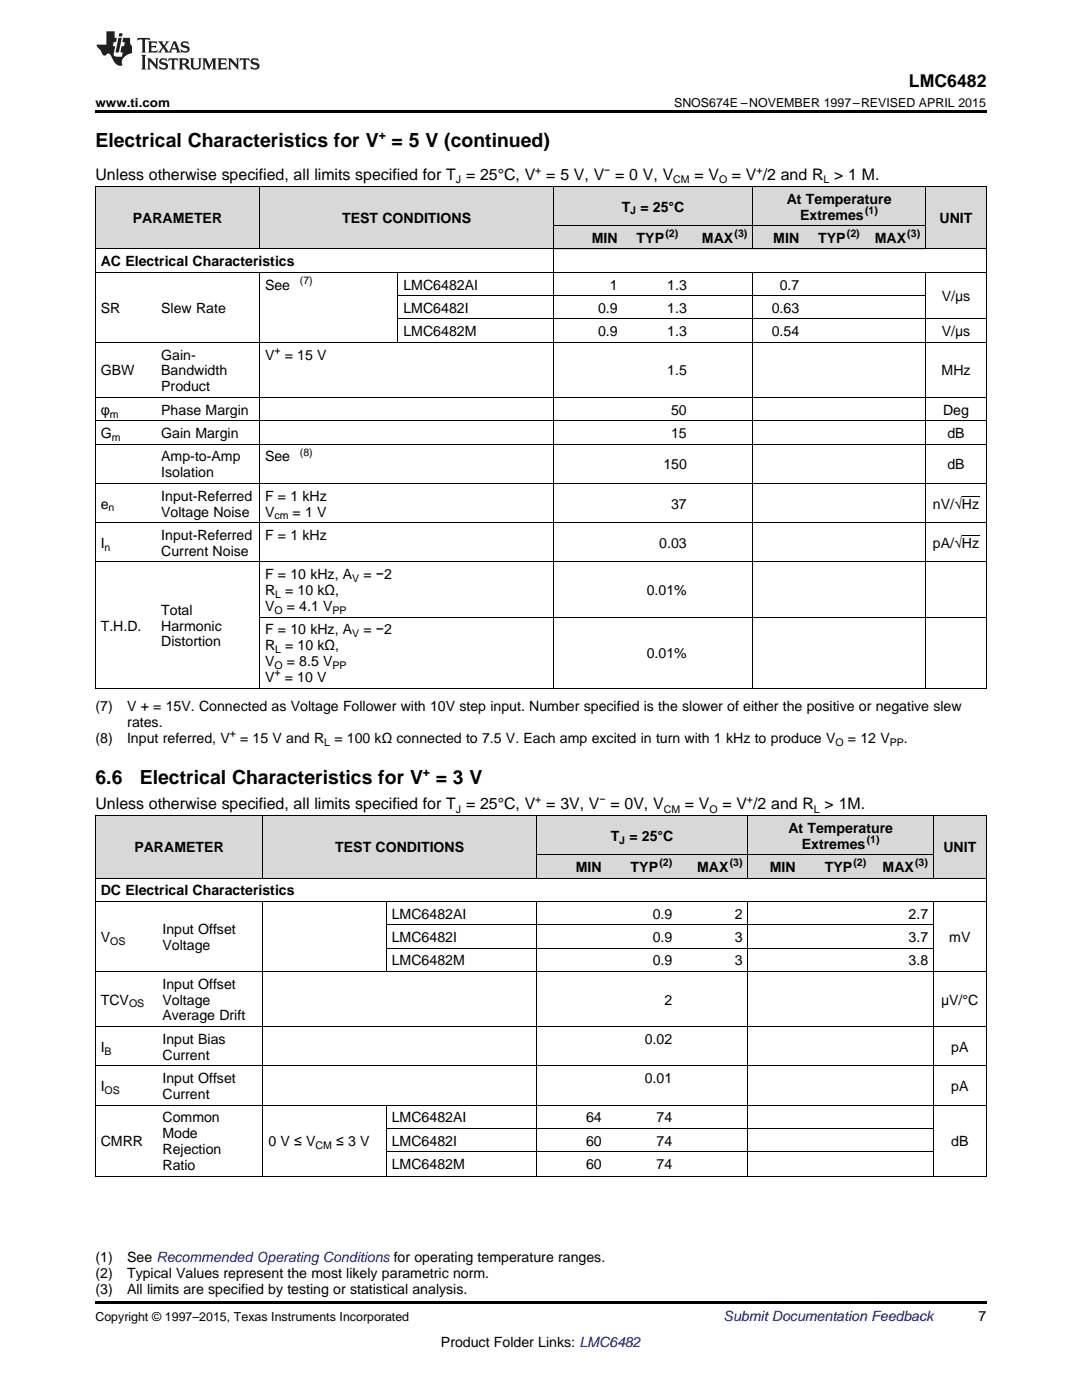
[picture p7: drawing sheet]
<svg xmlns="http://www.w3.org/2000/svg" width="216mm" height="279mm" viewBox="0 0 216 279" stroke-linecap="round" stroke-linejoin="round" font-family="sans-serif">
<defs><g id="words">
<g font-size="3.9">
<text x="19" y="29.3">Electrical Characteristics for V = 5 V (continued)</text>
<text x="19" y="156.4">6.6</text>
<text x="27.9" y="156.4">Electrical Characteristics for V = 3 V</text>
</g>
<text font-size="3.5" x="181.4" y="17.3">LMC6482</text>
<g font-size="3.2">
<text x="19" y="36">Unless otherwise specified, all limits specified for T = 25°C, V = 5 V, V = 0 V, V</text>
<text x="138.6" y="36">= V</text>
<text x="146" y="36">= V /2 and R &gt; 1 M.</text>
<text x="19" y="161.5">Unless otherwise specified, all limits specified for T = 25°C, V = 3V, V = 0V, V</text>
<text x="136.7" y="161.5">= V</text>
<text x="144.1" y="161.5">= V /2 and R &gt; 1M.</text>
</g>
<g font-size="2.8">
<text x="157" y="40.6">At</text>
<text x="160.8" y="40.6">Temperature</text>
<text x="26.5" y="44.6">PARAMETER</text>
<text x="68.3" y="44.6">TEST CONDITIONS</text>
<text x="124.1" y="42.2">T</text>
<text x="127.8" y="42.2">= 25°C</text>
<text x="159.7" y="43.8">Extremes</text>
<text x="187.5" y="44.6">UNIT</text>
<text x="20.1" y="53.1">AC Electrical Characteristics</text>
<text x="118.1" y="48.5">MIN</text>
<text x="127" y="48.5">TYP</text>
<text x="140.1" y="48.5">MAX</text>
<text x="154.3" y="48.5">MIN</text>
<text x="163.3" y="48.5">TYP</text>
<text x="174.6" y="48.5">MAX</text>
<text x="52.9" y="57.8">See</text>
<text x="80.5" y="57.8">LMC6482AI</text>
<text x="121.7" y="57.8">1</text>
<text x="133.1" y="57.8">1.3</text>
<text x="155.6" y="57.8">0.7</text>
<text x="20.1" y="62.4">SR</text>
<text x="32.2" y="62.4">Slew Rate</text>
<text x="80.5" y="62.4">LMC6482I</text>
<text x="119.3" y="62.4">0.9</text>
<text x="133.1" y="62.4">1.3</text>
<text x="154" y="62.4">0.63</text>
<text x="187.9" y="60.1">V/μs</text>
<text x="32.2" y="71.8">Gain-</text>
<text x="52.9" y="71.8">V</text>
<text x="56.8" y="71.8">= 15 V</text>
<text x="80.5" y="67.1">LMC6482M</text>
<text x="119.3" y="67.1">0.9</text>
<text x="133.1" y="67.1">1.3</text>
<text x="154" y="67.1">0.54</text>
<text x="187.9" y="67.1">V/μs</text>
<text x="20.1" y="74.9">GBW</text>
<text x="32.2" y="74.9">Bandwidth</text>
<text x="133.1" y="74.9">1.5</text>
<text x="187.9" y="74.9">MHz</text>
<text x="20.1" y="82.8">φ</text>
<text x="32.2" y="78.1">Product</text>
<text x="32.2" y="82.8">Phase Margin</text>
<text x="133.9" y="82.8">50</text>
<text x="188.2" y="82.8">Deg</text>
<text x="20.1" y="87.4">G</text>
<text x="32.2" y="87.4">Gain Margin</text>
<text x="133.9" y="87.4">15</text>
<text x="189.1" y="87.4">dB</text>
<text x="32.2" y="92.1">Amp-to-Amp</text>
<text x="32.2" y="95.2">Isolation</text>
<text x="52.9" y="92.1">See</text>
<text x="132.4" y="93.7">150</text>
<text x="189.1" y="93.7">dB</text>
<text x="20.1" y="101.5">e</text>
<text x="32.2" y="99.9">Input-Referred</text>
<text x="52.9" y="99.9">F = 1 kHz</text>
<text x="133.9" y="101.5">37</text>
<text x="186.2" y="101.5">nV/√Hz</text>
<text x="32.2" y="103.1">Voltage Noise</text>
<text x="32.2" y="107.7">Input-Referred</text>
<text x="52.9" y="103.1">V</text>
<text x="52.9" y="107.7">F = 1 kHz</text>
<text x="58.4" y="103.1">= 1 V</text>
<text x="20.1" y="109.3">I</text>
<text x="32.2" y="110.9">Current Noise</text>
<text x="131.6" y="109.3">0.03</text>
<text x="186.2" y="109.3">pA/√Hz</text>
<text x="52.9" y="115.6">F = 10 kHz, A</text>
<text x="52.9" y="118.7">R</text>
<text x="56.9" y="118.7">= 10 kΩ,</text>
<text x="72.5" y="115.6">= −2</text>
<text x="129" y="118.7">0.01%</text>
<text x="20.1" y="125.8">T.H.D.</text>
<text x="32.2" y="122.7">Total</text>
<text x="32.2" y="125.8">Harmonic</text>
<text x="52.9" y="121.9">V</text>
<text x="57.2" y="121.9">= 4.1 V</text>
<text x="32.2" y="129">Distortion</text>
<text x="52.9" y="126.6">F = 10 kHz, A</text>
<text x="52.9" y="129.8">R</text>
<text x="56.9" y="129.8">= 10 kΩ,</text>
<text x="72.5" y="126.6">= −2</text>
<text x="129" y="131.3">0.01%</text>
<text x="52.9" y="132.9">V</text>
<text x="52.9" y="136.1">V</text>
<text x="56.8" y="136.1">= 10 V</text>
<text x="57.2" y="132.9">= 8.5 V</text>
<text x="19" y="142">(7)</text>
<text x="25.4" y="142">V + = 15V. Connected as Voltage Follower with 10V step input. Number specified is the slower of either the positive or negative slew</text>
<text x="19" y="148.3">(8)</text>
<text x="25.4" y="148.3">Input referred, V</text>
<text x="25.4" y="145.1">rates.</text>
<text x="47.9" y="148.3">= 15 V and R</text>
<text x="66.7" y="148.3">= 100 kΩ connected to 7.5 V. Each amp excited in turn with 1 kHz to produce V</text>
<text x="169.2" y="148.3">= 12 V</text>
<text x="180.4" y="148.3">.</text>
<text x="121.9" y="167.8">T</text>
<text x="125.6" y="167.8">= 25°C</text>
<text x="157.3" y="166.2">At</text>
<text x="161.1" y="166.2">Temperature</text>
<text x="26.8" y="170.1">PARAMETER</text>
<text x="66.9" y="170.1">TEST CONDITIONS</text>
<text x="160" y="169.4">Extremes</text>
<text x="188.2" y="170.1">UNIT</text>
<text x="20.1" y="178.7">DC Electrical Characteristics</text>
<text x="114.9" y="174">MIN</text>
<text x="125.8" y="174">TYP</text>
<text x="139.1" y="174">MAX</text>
<text x="153.6" y="174">MIN</text>
<text x="164.6" y="174">TYP</text>
<text x="176.1" y="174">MAX</text>
<text x="78.2" y="183.3">LMC6482AI</text>
<text x="130.2" y="183.3">0.9</text>
<text x="146.6" y="183.3">2</text>
<text x="181.3" y="183.3">2.7</text>
<text x="20.1" y="188">V</text>
<text x="32.4" y="186.4">Input Offset</text>
<text x="32.4" y="189.6">Voltage</text>
<text x="78.2" y="188">LMC6482I</text>
<text x="130.2" y="188">0.9</text>
<text x="146.6" y="188">3</text>
<text x="181.3" y="188">3.7</text>
<text x="189.4" y="188">mV</text>
<text x="32.4" y="197.3">Input Offset</text>
<text x="78.2" y="192.7">LMC6482M</text>
<text x="130.2" y="192.7">0.9</text>
<text x="146.6" y="192.7">3</text>
<text x="181.3" y="192.7">3.8</text>
<text x="20.1" y="200.5">TCV</text>
<text x="32.4" y="200.5">Voltage</text>
<text x="32.4" y="203.7">Average Drift</text>
<text x="132.6" y="200.5">2</text>
<text x="187.8" y="200.5">μV/°C</text>
<text x="20.1" y="209.9">I</text>
<text x="32.4" y="208.3">Input Bias</text>
<text x="128.7" y="208.3">0.02</text>
<text x="189.8" y="209.9">pA</text>
<text x="32.4" y="211.5">Current</text>
<text x="20.1" y="217.7">I</text>
<text x="32.4" y="216.1">Input Offset</text>
<text x="32.4" y="219.3">Current</text>
<text x="128.7" y="216.1">0.01</text>
<text x="189.8" y="217.7">pA</text>
<text x="32.4" y="224">Common</text>
<text x="32.4" y="227.2">Mode</text>
<text x="78.2" y="224">LMC6482AI</text>
<text x="116.9" y="224">64</text>
<text x="131" y="224">74</text>
<text x="20.1" y="228.7">CMRR</text>
<text x="32.4" y="230.3">Rejection</text>
<text x="32.4" y="233.5">Ratio</text>
<text x="53.6" y="228.7">0 V ≤ V</text>
<text x="67.1" y="228.7">≤ 3 V</text>
<text x="78.2" y="228.6">LMC6482I</text>
<text x="78.2" y="233.3">LMC6482M</text>
<text x="116.9" y="228.6">60</text>
<text x="116.9" y="233.3">60</text>
<text x="131" y="228.6">74</text>
<text x="131" y="233.3">74</text>
<text x="189.8" y="228.7">dB</text>
<text x="19" y="251.9">(1)</text>
<text x="25.4" y="251.9">See Recommended Operating Conditions for operating temperature ranges.</text>
<text x="19" y="255.1">(2)</text>
<text x="25.4" y="255.1">Typical Values represent the most likely parametric norm.</text>
<text x="19" y="258.2">(3)</text>
<text x="25.4" y="258.2">All limits are specified by testing or statistical analysis.</text>
<text x="195.3" y="263.6">7</text>
<text x="88" y="268.9">Product Folder Links: LMC6482</text>
</g>
<text font-size="2.8" fill="#0000c8" x="144.4" y="263.6">Submit Documentation Feedback</text>
<g font-size="2.5">
<text x="19" y="21.4">www.ti.com</text>
<text x="134.5" y="21.4">SNOS674E –NOVEMBER 1997–REVISED APRIL 2015</text>
<text x="75.6" y="27.7">+</text>
<text x="84.4" y="154.8">+</text>
<text x="19" y="263.6">Copyright © 1997–2015, Texas Instruments Incorporated</text>
</g>
<g font-size="2.1">
<text x="106.8" y="34.7">+</text>
<text x="120.6" y="34.7">−</text>
<text x="151" y="34.7">+</text>
<text x="91" y="36.6">J</text>
<text x="134.3" y="36.6">CM</text>
<text x="143.5" y="36.6">O</text>
<text x="164.3" y="36.6">L</text>
<text x="125.8" y="42.8">J</text>
<text x="132.8" y="47.3">(2)</text>
<text x="146.6" y="47.3">(3)</text>
<text x="169" y="47.3">(2)</text>
<text x="172.6" y="42.7">(1)</text>
<text x="181" y="47.3">(3)</text>
<text x="59.8" y="56.7">(7)</text>
<text x="54.8" y="70.6">+</text>
<text x="21.9" y="83.3">m</text>
<text x="22.3" y="88">m</text>
<text x="59.8" y="90.9">(8)</text>
<text x="21.7" y="102.1">n</text>
<text x="54.8" y="103.6">cm</text>
<text x="20.9" y="109.9">n</text>
<text x="54.9" y="119.3">L</text>
<text x="70.3" y="116.1">V</text>
<text x="54.8" y="122.5">O</text>
<text x="66.4" y="122.5">PP</text>
<text x="54.9" y="130.3">L</text>
<text x="70.3" y="127.1">V</text>
<text x="54.8" y="133.5">O</text>
<text x="54.8" y="135">+</text>
<text x="66.4" y="133.5">PP</text>
<text x="45.8" y="147.2">+</text>
<text x="64.7" y="148.9">L</text>
<text x="166.7" y="148.9">O</text>
<text x="177.5" y="148.9">PP</text>
<text x="106.8" y="160.3">+</text>
<text x="119.6" y="160.3">−</text>
<text x="149" y="160.3">+</text>
<text x="91" y="162.2">J</text>
<text x="132.4" y="162.2">CM</text>
<text x="141.6" y="162.2">O</text>
<text x="162.4" y="162.2">L</text>
<text x="123.6" y="168.3">J</text>
<text x="131.6" y="172.9">(2)</text>
<text x="145.6" y="172.9">(3)</text>
<text x="170.3" y="172.9">(2)</text>
<text x="172.9" y="168.2">(1)</text>
<text x="182.6" y="172.9">(3)</text>
<text x="22" y="188.6">OS</text>
<text x="25.8" y="201">OS</text>
<text x="20.9" y="210.5">B</text>
<text x="20.9" y="218.3">OS</text>
<text x="62.9" y="229.3">CM</text>
</g>
</g></defs>
<g fill="#d8d8d8">
<path d="M19 162.8h12.4v12.5h-12.4z"/>
<path d="M31.4 162.8h21.1v12.5h-21.1z"/>
<path d="M52.5 162.8h24.6v12.5h-24.6z"/>
<path d="M77.1 162.8h10.6v12.5h-10.6z"/>
<path d="M87.7 162.8h19.4v12.5h-19.4z"/>
<path d="M107.1 170.6h14v4.7h-14z"/>
<path d="M121.1 170.6h14.1v4.7h-14.1z"/>
<path d="M135.2 170.6h14.1v4.7h-14.1z"/>
<path d="M149.3 170.6h10.6v4.7h-10.6z"/>
<path d="M159.9 170.6h14.1v4.7h-14.1z"/>
<path d="M174 170.6h12.3v4.7h-12.3z"/>
<path d="M186.3 162.8h10.5v12.5h-10.5z"/>
<path d="M107.1 162.8h14v7.8h-14z"/>
<path d="M121.1 162.8h14.1v7.8h-14.1z"/>
<path d="M135.2 162.8h14.1v7.8h-14.1z"/>
<path d="M149.3 162.8h10.6v7.8h-10.6z"/>
<path d="M159.9 162.8h14.1v7.8h-14.1z"/>
<path d="M174 162.8h12.3v7.8h-12.3z"/>
<path d="M19 37.3h12.1v12.4h-12.1z"/>
<path d="M31.1 37.3h20.7v12.4h-20.7z"/>
<path d="M51.8 37.3h22.5v12.4h-22.5z"/>
<path d="M74.3 37.3h5.1v12.4h-5.1z"/>
<path d="M79.4 37.3h13.9v12.4h-13.9z"/>
<path d="M93.3 37.3h6.9v12.4h-6.9z"/>
<path d="M100.2 37.3h10.3v12.4h-10.3z"/>
<path d="M110.5 45.1h13.8v4.6h-13.8z"/>
<path d="M124.3 45.1h13.8v4.6h-13.8z"/>
<path d="M138.1 45.1h12.1v4.6h-12.1z"/>
<path d="M150.2 45.1h10.4v4.6h-10.4z"/>
<path d="M160.6 45.1h12v4.6h-12z"/>
<path d="M172.6 45.1h12.1v4.6h-12.1z"/>
<path d="M184.7 37.3h12.1v12.4h-12.1z"/>
<path d="M110.5 37.3h13.8v7.8h-13.8z"/>
<path d="M124.3 37.3h13.8v7.8h-13.8z"/>
<path d="M138.1 37.3h12.1v7.8h-12.1z"/>
<path d="M150.2 37.3h10.4v7.8h-10.4z"/>
<path d="M160.6 37.3h12v7.8h-12z"/>
<path d="M172.6 37.3h12.1v7.8h-12.1z"/>
</g>
<path d="M19 22h177.8v.5h-177.8zM19 259.7h177.8v.5h-177.8z" fill="#000"/>
<g fill="none" stroke="#000" stroke-width=".2">
<path d="M19 37.2h177.8M19.1 37.2v100.2M51.8 37.2v12.5M110.5 37.2v100.2M150.2 37.2v12.5M184.7 37.2v12.5M196.8 37.2v100.2M19 54.3h177.8M19 49.7h177.8M51.8 54.4v83M79.4 54.4v14M79.4 59h105.3"/>
<path d="M110.5 45h74.2M150.2 54.4v83M184.7 54.4v83M19 79.3h177.8M19 68.3h177.8M79.4 63.7h117.4M19 96.5h177.8M19 88.6h177.8M19 84h177.8M19 112.1h177.8M19 104.3h177.8M19 137.3h177.8"/>
<path d="M51.8 123.1h145M19 179.9h177.8M19 175.2h177.8M19 162.8h177.8M19.1 162.8v72M52.4 162.8v12.5M52.4 179.9v54.9M77.1 179.9v14M107 162.8v12.5M107 179.9v54.9M107.1 170.6h79.1M149.2 162.8v12.5"/>
<path d="M149.2 179.9v54.9M186.2 162.8v12.5M186.2 179.9v54.9M196.8 162.8v72M19 193.9h177.8M77.1 189.2h109.2M77.1 184.6h109.2M19 212.7h177.8M19 204.9h177.8M19 234.7h177.8M19 220.5h177.8M77.1 220.6v14.2"/>
<path d="M77.1 229.9h109.2M77.1 225.2h109.2"/>
</g>
<g fill="#231f20">
<path d="M27.5 7.6l-.1 .5 .4-.2h.6v.1v2.1l-.2 .4h1l-.3-.4v-2.1l.1-.1h.5l.5 .2-.2-.5zM29.5 8.3l.2 .3v1.5l-.2 .4h1.8l.2-.6a1.04 1.04 0 0 1-1.3 .2v-.7h.6l.3 .2v-.6l-.3 .2h-.6v-.6l.8-.1 .4 .3-.2-.5zM31.5 8.3l.9 1.1-.9 1.1h.8l-.2-.2 .5-.7 .4 .7-.2 .2h1.5l-.1-.2 .1-.4h.9l.1 .4-.2 .2h1l-.3-.3-.7-1.9h-.5l-.9 2-.8-1 .9-1h-.8l.1 .3-.3 .5-.4-.6 .2-.2zM34.7 8.6l.4 1h-.7zM36.3 8.4a.63 .63 0 0 0-.2 .7 .63 .63 0 0 0 .6 .4l.6 .2 .1 .2a.75 .75 0 0 1-.7 .4 .75 .75 0 0 1-.6-.5l.1 .7 .1-.1a1.11 1.11 0 0 0 1.5-.6 1.13 1.13 0 0 0-1.2-.8l-.1-.4a1.04 1.04 0 0 1 1.2 .2l-.2-.5-.1 .1-.5-.2zM28.2 10.9l.2 .4v2.2l-.2 .4h1l-.3-.4v-2.2l.3-.4zM29.3 11.6l.3 .4v1.5l-.3 .4h.8l-.2-.4v-1.3l1.5 1.7v-1.9l.2-.4h-.7l.2 .4v.9l-1.1-1.3zM32 11.8a.62 .62 0 0 0-.2 .7 .62 .62 0 0 0 .6 .4l.6 .1 .1 .3a.76 .76 0 0 1-.7 .3 .76 .76 0 0 1-.6-.4l.1 .7 .1-.1a1.11 1.11 0 0 0 1.5-.6 1.13 1.13 0 0 0-1.2-.8l-.1-.4a1.04 1.04 0 0 1 1.2 .2l-.2-.6-.1 .1-.5-.1zM33.7 11.6l-.2 .6a.61 .61 0 0 1 .8-.3v1.6l-.2 .4h.9l-.2-.4v-1.6a.63 .63 0 0 1 .8 .3l-.2-.6zM35.6 11.6l.3 .4v1.5l-.3 .4h1l-.2-.2v-.8l.5 .2a.76 .76 0 0 0 1.2 .7l-1-1a.58 .58 0 0 0 .6-.5 .58 .58 0 0 0-.5-.6zM36.4 11.9h.1a.45 .45 0 0 1 .5 .1 .45 .45 0 0 1 .1 .5l-.7 .2zM37.9 11.6l.2 .2a2.17 2.17 0 0 0 .3 1.9 .99 .99 0 0 0 1.6-.6v-1.1l.2-.4h-.7l.2 .2a1.92 1.92 0 0 1-.2 1.8 .6 .6 0 0 1-.9-.5v-1.1l.2-.4zM40.4 11.6l.2 .4v1.5l-.2 .4h.7l-.2-.4v-1.4l.8 1.8 .8-1.8v1.4l-.2 .4h.9l-.2-.4v-1.5l.2-.4h-.8l-.6 1.5-.6-1.5zM43.4 11.6l.2 .4v1.5l-.2 .4h1.8l.2-.6a1.04 1.04 0 0 1-1.3 .1v-.6h.5l.4 .2v-.6l-.4 .2h-.5v-.7h.8l.3 .3-.1-.6zM45.5 11.6l.2 .4v1.5l-.2 .4h.7l-.2-.4v-1.3l1.5 1.7v-1.9l.2-.4h-.7l.2 .4v.9l-1.1-1.3zM47.9 11.6l-.1 .6a.61 .61 0 0 1 .8-.3v1.6l-.3 .4h1l-.3-.4 .1-1.6a.63 .63 0 0 1 .7 .3l-.1-.6zM50.2 11.8a.62 .62 0 0 0-.2 .7 .62 .62 0 0 0 .6 .4l.6 .1 .2 .3a.76 .76 0 0 1-.8 .3 .76 .76 0 0 1-.6-.4l.1 .7 .2-.1a1.11 1.11 0 0 0 1.5-.6 1.13 1.13 0 0 0-1.3-.8l-.1-.4a1.04 1.04 0 0 1 1.2 .2l-.1-.6-.2 .1-.5-.1z"/>
<path d="M21.2 6.3v2.6h-1.9l.1 .4 .7 .9a.91 .91 0 0 0 1 .8 .56 .56 0 0 1 .5-.3 .56 .56 0 0 1 .5 .3l.4 .8a1.53 1.53 0 0 0 1.9 1.2 1.54 1.54 0 0 1 1-2.1l.9-.3v-1.4a1.52 1.52 0 0 1-.3-1.6h-1.4l-.2 .8h.5l-.2 .8h-.4l-.2 1v.2l.4 .1-.2 .8a1.93 1.93 0 0 1-1.6-.3l.3-1.8h-.5l.2-.8h.4l.2-.8h-.4v-1.3zM23.6 7.6l-.6 2.9h.7l.6-2.9zM23.8 6.6l-.1 .7h.6l.2-.7z"/>
</g>
<path d="M191.9 99h3.5M191.9 106.8h3.5" fill="none" stroke="#000" stroke-width=".2"/>
<use href="#words"/>
</svg>
